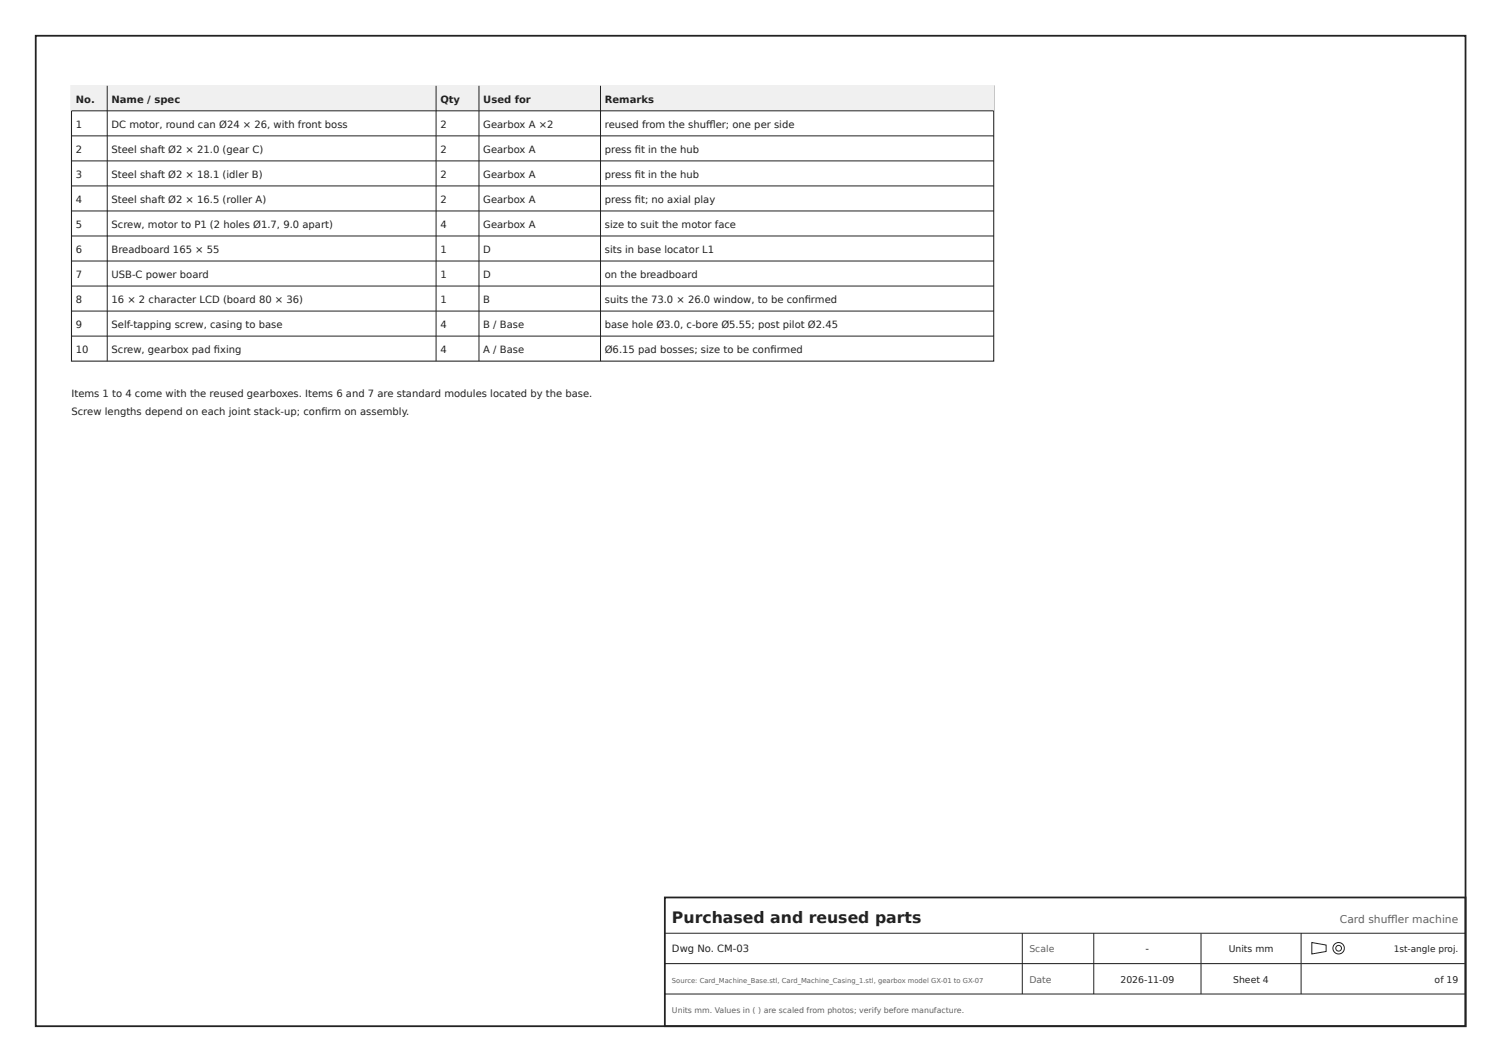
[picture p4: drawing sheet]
<svg xmlns="http://www.w3.org/2000/svg" width="420mm" height="297mm" viewBox="0 0 420 297" stroke-linecap="round" stroke-linejoin="round" font-family="sans-serif">
<defs><g id="words">
<text font-size="4.4" fill="#1d232a" x="188" y="258">Purchased and reused parts</text>
<text font-size="3" fill="#5b6470" x="374.9" y="258">Card shuffl er machine</text>
<g font-size="2.8" fill="#1d232a">
<text x="21.2" y="28.8">No.</text>
<text x="31.2" y="28.8">Name / spec</text>
<text x="123.2" y="28.8">Qty</text>
<text x="135.2" y="28.8">Used for</text>
<text x="169.2" y="28.8">Remarks</text>
<text x="21.2" y="35.8">1</text>
<text x="31.2" y="35.8">DC motor, round can Ø24 × 26, with front boss</text>
<text x="123.2" y="35.8">2</text>
<text x="135.2" y="35.8">Gearbox A ×2</text>
<text x="169.2" y="35.8">reused from the shuffl er; one per side</text>
<text x="21.2" y="42.8">2</text>
<text x="31.2" y="42.8">Steel shaft Ø2 × 21.0 (gear C)</text>
<text x="123.2" y="42.8">2</text>
<text x="135.2" y="42.8">Gearbox A</text>
<text x="169.2" y="42.8">press fi t in the hub</text>
<text x="21.2" y="49.8">3</text>
<text x="31.2" y="49.8">Steel shaft Ø2 × 18.1 (idler B)</text>
<text x="123.2" y="49.8">2</text>
<text x="135.2" y="49.8">Gearbox A</text>
<text x="169.2" y="49.8">press fi t in the hub</text>
<text x="21.2" y="56.8">4</text>
<text x="31.2" y="56.8">Steel shaft Ø2 × 16.5 (roller A)</text>
<text x="123.2" y="56.8">2</text>
<text x="135.2" y="56.8">Gearbox A</text>
<text x="169.2" y="56.8">press fi t; no axial play</text>
<text x="21.2" y="63.8">5</text>
<text x="31.2" y="63.8">Screw, motor to P1 (2 holes Ø1.7, 9.0 apart)</text>
<text x="123.2" y="63.8">4</text>
<text x="135.2" y="63.8">Gearbox A</text>
<text x="169.2" y="63.8">size to suit the motor face</text>
<text x="21.2" y="70.8">6</text>
<text x="31.2" y="70.8">Breadboard 165 × 55</text>
<text x="123.2" y="70.8">1</text>
<text x="135.2" y="70.8">D</text>
<text x="169.2" y="70.8">sits in base locator L1</text>
<text x="21.2" y="77.8">7</text>
<text x="31.2" y="77.8">USB-C power board</text>
<text x="123.2" y="77.8">1</text>
<text x="135.2" y="77.8">D</text>
<text x="169.2" y="77.8">on the breadboard</text>
<text x="21.2" y="84.8">8</text>
<text x="31.2" y="84.8">16 × 2 character LCD (board 80 × 36)</text>
<text x="123.2" y="84.8">1</text>
<text x="135.2" y="84.8">B</text>
<text x="169.2" y="84.8">suits the 73.0 × 26.0 window, to be confi rmed</text>
<text x="21.2" y="91.8">9</text>
<text x="31.2" y="91.8">Self-tapping screw, casing to base</text>
<text x="123.2" y="91.8">4</text>
<text x="135.2" y="91.8">B / Base</text>
<text x="169.2" y="91.8">base hole Ø3.0, c-bore Ø5.55; post pilot Ø2.45</text>
<text x="21.2" y="98.8">10</text>
<text x="31.2" y="98.8">Screw, gearbox pad fi xing</text>
<text x="123.2" y="98.8">4</text>
<text x="135.2" y="98.8">A / Base</text>
<text x="169.2" y="98.8">Ø6.15 pad bosses; size to be confi rmed</text>
<text x="20" y="111">Items 1 to 4 come with the reused gearboxes. Items 6 and 7 are standard modules located by the base.</text>
<text x="20" y="116.2">Screw lengths depend on each joint stack-up; confi rm on assembly.</text>
<text x="188" y="266.3">Dwg No. CM-03</text>
<text x="320.5" y="266.3">-</text>
</g>
<g font-size="2.6" fill="#5b6470">
<text x="288" y="266.3">Scale</text>
<text x="288" y="274.8">Date</text>
</g>
<g font-size="2.6" fill="#1d232a">
<text x="343.7" y="266.3">Units mm</text>
<text x="313.5" y="274.8">2026-11-09</text>
<text x="345" y="274.8">Sheet 4</text>
<text x="401.4" y="274.8">of 19</text>
</g>
<text font-size="2.5" fill="#1d232a" x="389.9" y="266.3">1st-angle proj.</text>
<text font-size="2.2" fill="#5b6470" x="188" y="283.4">Units mm. Values in ( ) are scaled from photos; verify before manufacture.</text>
<text font-size="1.9" fill="#5b6470" x="188" y="274.8">Source: Card_Machine_Base.stl, Card_Machine_Casing_1.stl, gearbox model GX-01 to GX-07</text>
</g></defs>
<path d="M20 24h258v77h-258z" fill="none" stroke="#1d232a" stroke-width=".3"/>
<path d="M20 24h258v7h-258z" fill="#eef1f4"/>
<g fill="none" stroke="#1d232a" stroke-width=".28">
<path d="M20 31h258M20 38h258M30 24v77M122 24v77M134 24v77M168 24v77M20 45h258M20 52h258M20 59h258M20 66h258M20 73h258M20 80h258"/>
<path d="M20 87h258M20 94h258M186 261h224M186 269.5h224M186 278h224M286 261v17M306 261v17M336 261v17M364 261v17M367 263.6l4 .7v1.8l-4 .7z"/>
<circle cx="374.5" cy="265.2" r=".8"/>
<circle cx="374.5" cy="265.2" r="1.6"/>
</g>
<path d="M10 10h400v277h-400zM186 251h224v36h-224z" fill="none" stroke="#1d232a" stroke-width=".5"/>
<use href="#words"/>
</svg>
